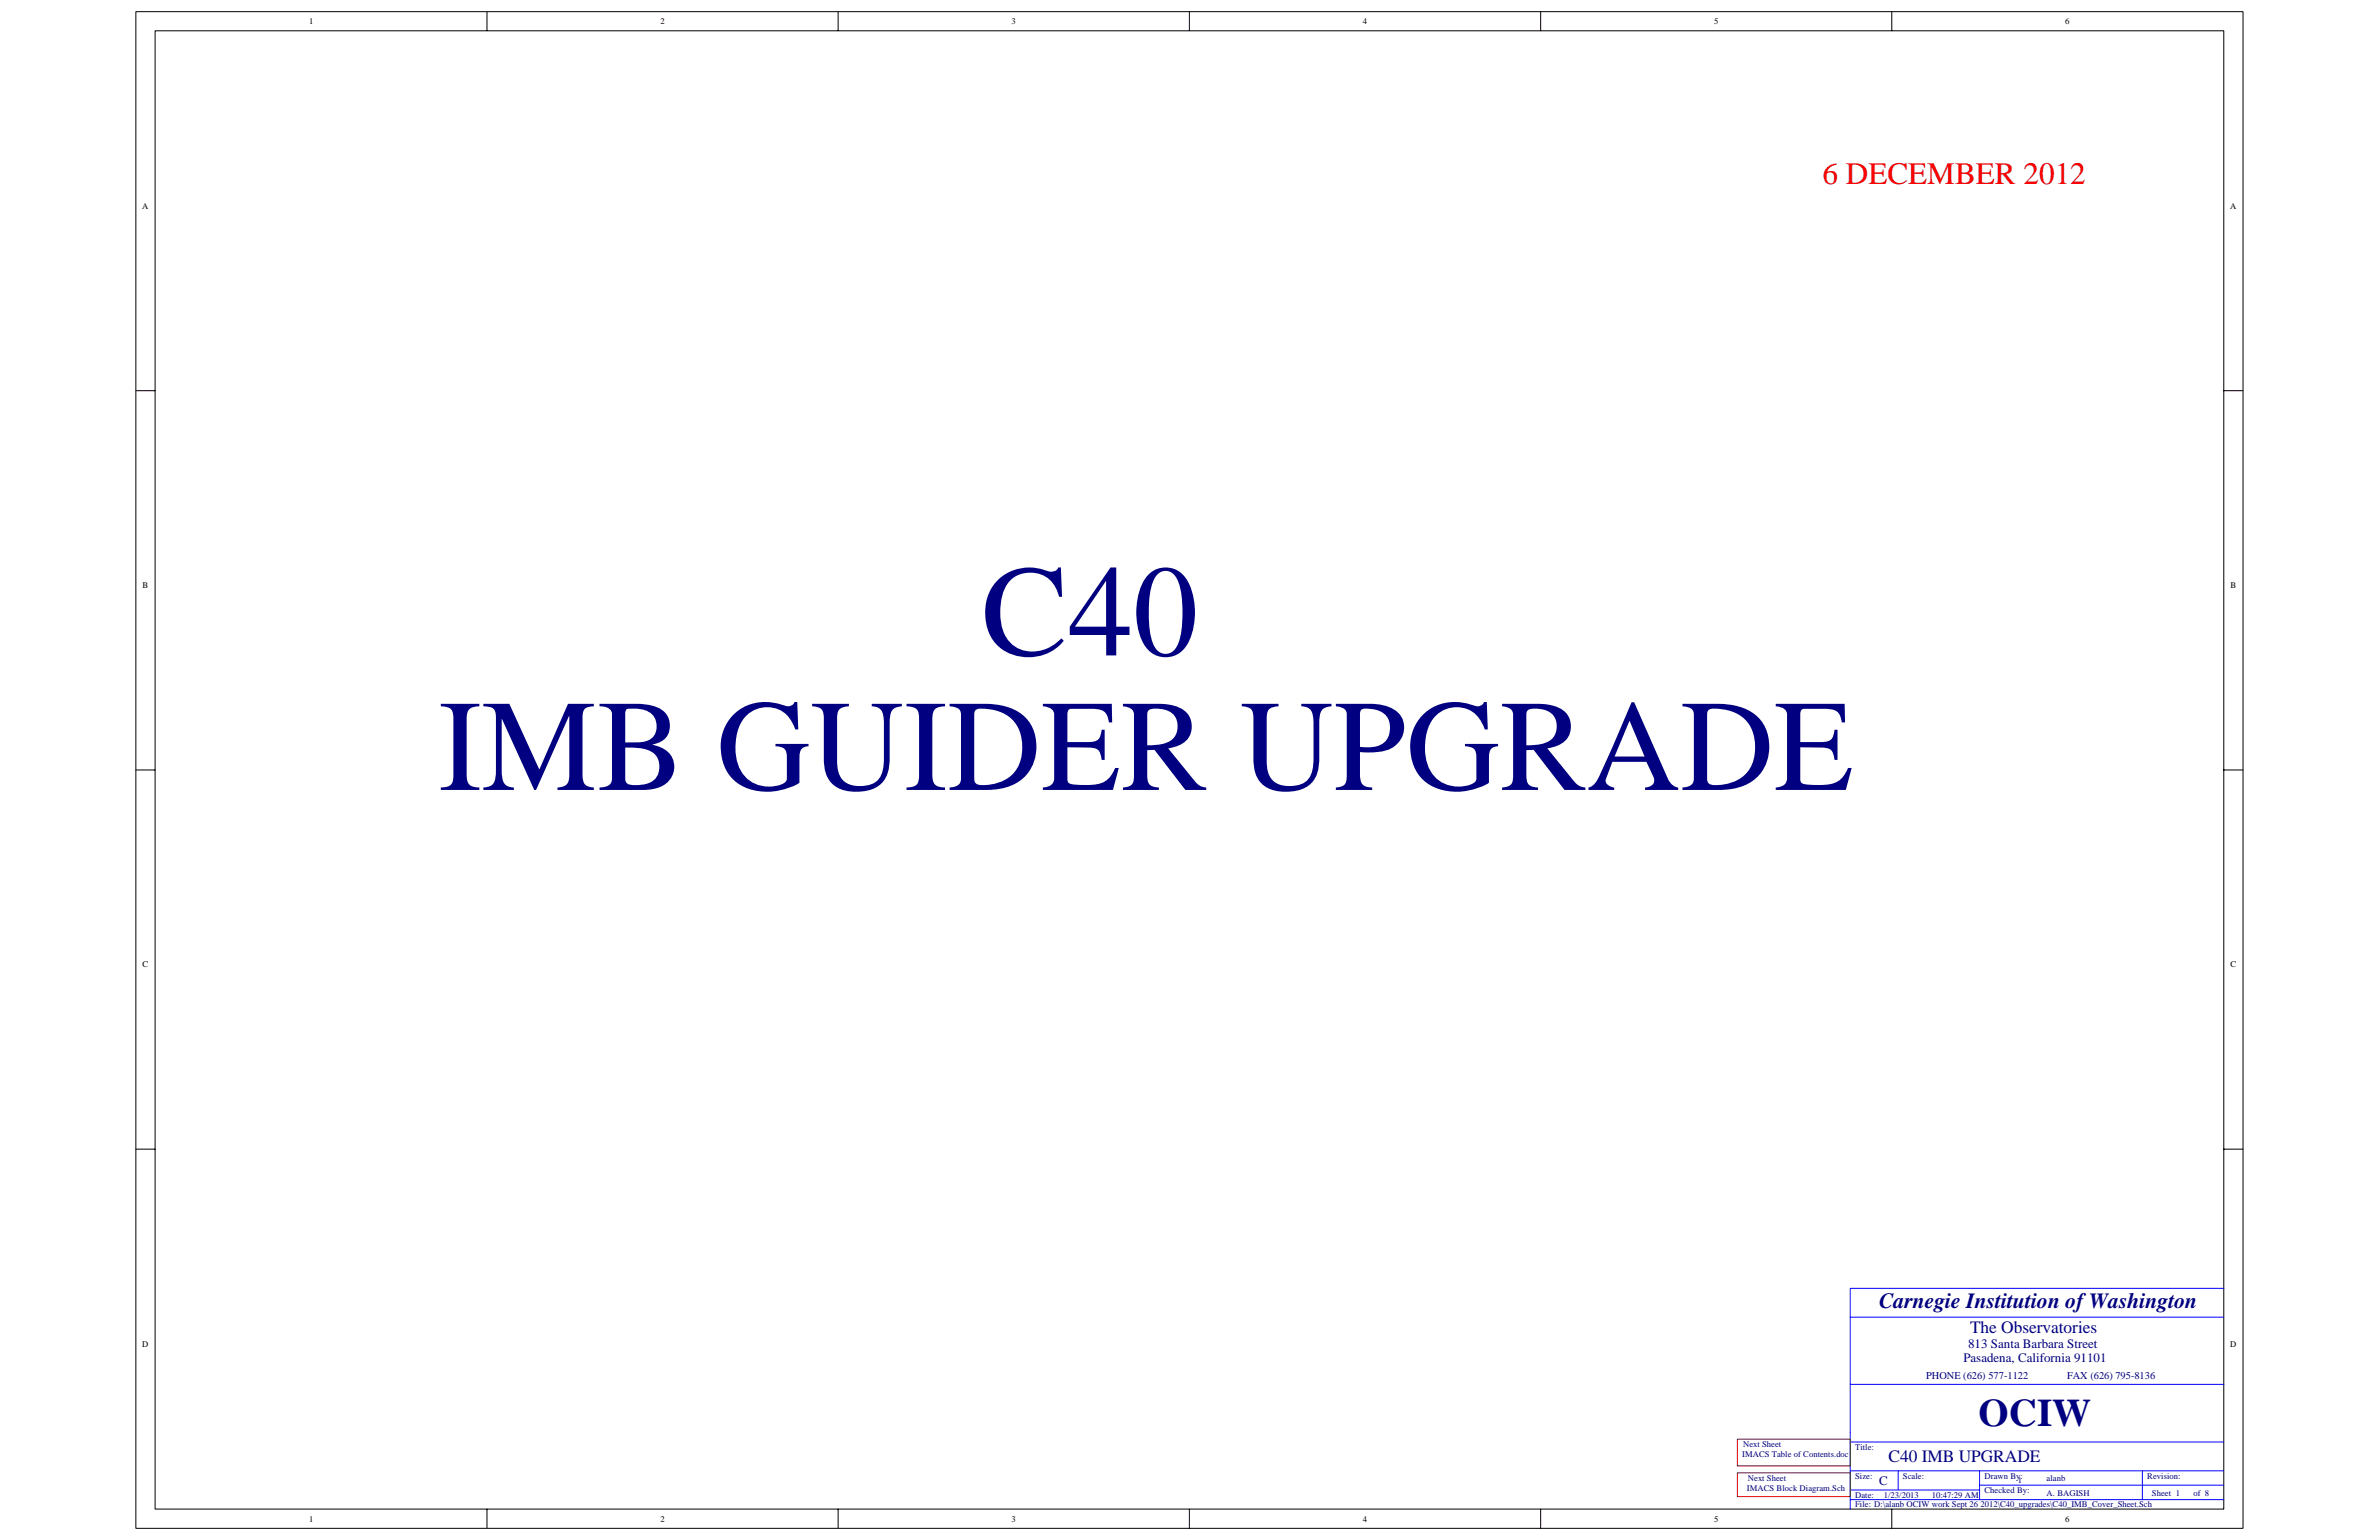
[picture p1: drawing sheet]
<svg xmlns="http://www.w3.org/2000/svg" width="432mm" height="279mm" viewBox="0 0 432 279" stroke-linecap="round" stroke-linejoin="round" font-family="sans-serif">
<defs><g id="words">
<g font-size="23.6" fill="#000080">
<text x="178.2" y="118.9">C40</text>
<text x="79.6" y="143.3">IMB GUIDER UPGRADE</text>
</g>
<text font-size="7.1" fill="#000080" x="359.1" y="258.7">OCIW</text>
<text font-size="5.7" fill="#f00" x="330.8" y="33.4">6 DECEMBER 2012</text>
<text font-size="3.9" fill="#000080" x="341.1" y="237.3">Carnegie Institution of Washington</text>
<g font-size="3.2" fill="#000080">
<text x="357.6" y="241.8">The Observatories</text>
<text x="342.8" y="265.3">C40 IMB UPGRADE</text>
</g>
<g font-size="2.3" fill="#000080">
<text x="357.2" y="244.6">813 Santa Barbara Street</text>
<text x="356.4" y="247.2">Pasadena, California 91101</text>
<text x="341.1" y="269.5">C</text>
</g>
<g font-size="1.9" fill="#000080">
<text x="349.6" y="250.3">PHONE (626) 577-1122</text>
<text x="375.2" y="250.3">FAX (626) 795-8136</text>
</g>
<g font-size="1.6">
<text x="56.1" y="4.4">1</text>
<text x="119.9" y="4.4">2</text>
<text x="183.6" y="4.4">3</text>
<text x="247.4" y="4.4">4</text>
<text x="311.1" y="4.4">5</text>
<text x="374.9" y="4.4">6</text>
<text x="25.8" y="37.9">A</text>
<text x="404.8" y="37.9">A</text>
<text x="25.9" y="106.7">B</text>
<text x="404.9" y="106.7">B</text>
<text x="25.9" y="175.5">C</text>
<text x="404.9" y="175.5">C</text>
<text x="25.8" y="244.3">D</text>
<text x="404.8" y="244.3">D</text>
<text x="56.1" y="276.1">1</text>
<text x="119.9" y="276.1">2</text>
<text x="183.6" y="276.1">3</text>
<text x="247.4" y="276.1">4</text>
<text x="311.1" y="276.1">5</text>
<text x="374.9" y="276.1">6</text>
</g>
<g font-size="1.6" fill="#000080">
<text x="316.4" y="262.5">Next Sheet</text>
<text x="336.7" y="263">Title:</text>
<text x="316.2" y="264.4">IMACS Table of Contents.doc</text>
<text x="317.2" y="268.6">Next Sheet</text>
<text x="336.7" y="268.2">Size:</text>
<text x="345.4" y="268.2">Scale:</text>
<text x="360.2" y="268.2">Drawn By:</text>
<text x="366.3" y="269.1">1</text>
<text x="371.5" y="268.8">alanb</text>
<text x="389.7" y="268.2">Revision:</text>
<text x="317.1" y="270.5">IMACS Block Diagram.Sch</text>
<text x="336.7" y="271.7">Date:</text>
<text x="336.7" y="273.5">File: D:\alanb OCIW work Sept 26 2012\C40_upgrades\C40_IMB_Cover_Sheet.Sch</text>
<text x="341.9" y="271.7">1/23/2013</text>
<text x="350.6" y="271.7">10:47:29 AM</text>
<text x="360.2" y="270.9">Checked By:</text>
<text x="371.5" y="271.4">A. BAGISH</text>
<text x="390.6" y="271.4">Sheet 1</text>
<text x="398.1" y="271.4">of 8</text>
</g>
</g></defs>
<path d="M24.7 2.1h382.4v275.2h-382.4z" fill="none" stroke="#000" stroke-width=".18"/>
<path d="M28.2 5.6h375.4v268.2h-375.4z" fill="#fff"/>
<g fill="none" stroke="#000" stroke-width=".18">
<path d="M28.2 5.6h375.4v268.2h-375.4zM88.4 2.1v3.5M152.1 2.1v3.5M215.9 2.1v3.5M279.6 2.1v3.5M343.4 2.1v3.5M24.7 70.9h3.4M403.6 70.9h3.5M24.7 139.7h3.4M403.6 139.7h3.5M24.7 208.5h3.4M403.6 208.5h3.5"/>
<path d="M88.4 273.8v3.5M152.1 273.8v3.5M215.9 273.8v3.5M279.6 273.8v3.5M343.4 273.8v3.5"/>
</g>
<path d="M403.6 239h-67.8v34.8M403.6 233.7h-67.8v5.3M335.8 251.2h67.8M335.8 270.3h23.5M335.8 261.6h67.8M335.8 266.8h67.8M335.8 272.1h67.8M344.5 266.8v3.5M359.3 266.8v5.3M359.3 269.5h44.3M388.9 266.8v5.3" fill="none" stroke="#00f" stroke-width=".18"/>
<path d="M315.3 267.2h20.5v4.3h-20.5zM315.3 261.1h20.5v4.9h-20.5z" fill="none" stroke="#800000" stroke-width=".18"/>
<use href="#words"/>
</svg>
